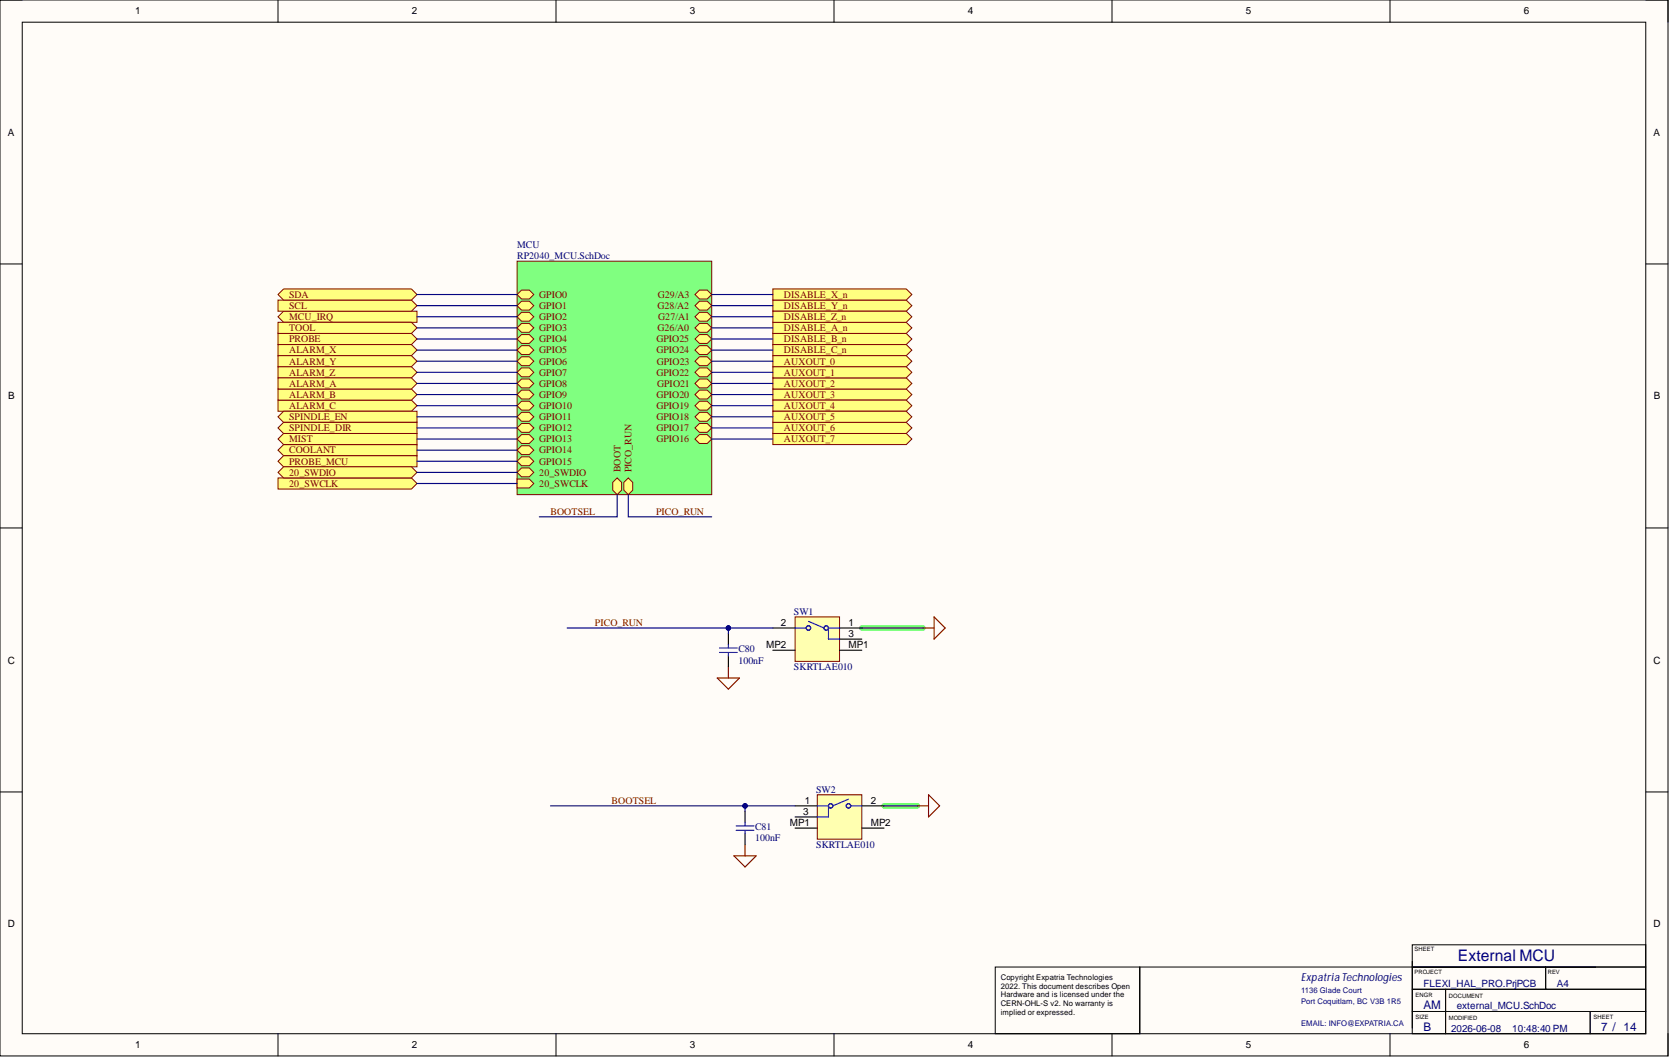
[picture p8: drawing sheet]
<svg xmlns="http://www.w3.org/2000/svg" width="381mm" height="241mm" viewBox="0 0 381 241" stroke-linecap="round" stroke-linejoin="round" font-family="sans-serif">
<defs><g id="words">
<text font-size="3.6" fill="#000080" x="332.8" y="219.5">External MCU</text>
<g font-size="2.7" fill="#000080">
<text x="324.9" y="230.3">AM</text>
<text x="324.9" y="235.4">B</text>
<text x="365.5" y="235.4">7 / 14</text>
</g>
<text font-size="2.6" fill="#000080" x="297" y="224.1">ExpatriaTechnologies</text>
<g font-size="2.3">
<text x="30.9" y="3.3">1</text>
<text x="94" y="3.3">2</text>
<text x="157.5" y="3.3">3</text>
<text x="220.9" y="3.3">4</text>
<text x="284.4" y="3.3">5</text>
<text x="347.9" y="3.3">6</text>
<text x="1.8" y="30.9">A</text>
<text x="377.5" y="30.9">A</text>
<text x="1.9" y="91.2">B</text>
<text x="377.6" y="91.2">B</text>
<text x="178.3" y="142.9">2</text>
<text x="193.7" y="142.9">1</text>
<text x="174.9" y="147.9">MP2</text>
<text x="193.7" y="145.4">3</text>
<text x="193.7" y="147.9">MP1</text>
<text x="1.8" y="151.5">C</text>
<text x="377.5" y="151.5">C</text>
<text x="183.4" y="186">3</text>
<text x="183.7" y="183.5">1</text>
<text x="198.8" y="183.5">2</text>
<text x="180.3" y="188.5">MP1</text>
<text x="198.8" y="188.5">MP2</text>
<text x="1.8" y="211.7">D</text>
<text x="377.5" y="211.7">D</text>
<text x="30.9" y="239.3">1</text>
<text x="94" y="239.3">2</text>
<text x="157.5" y="239.3">3</text>
<text x="220.9" y="239.3">4</text>
<text x="284.4" y="239.3">5</text>
<text x="347.9" y="239.3">6</text>
</g>
<g font-size="2.3" fill="#000080">
<text x="118" y="56.6">MCU</text>
<text x="118" y="59.1">RP2040_MCU.SchDoc</text>
<text x="181.2" y="140.3">SW1</text>
<text x="168.6" y="148.9">C80</text>
<text x="168.6" y="151.5">100nF</text>
<text x="181.2" y="153">SKRTLAE010</text>
<text x="186.3" y="180.9">SW2</text>
<text x="172.4" y="189.5">C81</text>
<text x="172.4" y="192.1">100nF</text>
<text x="186.3" y="193.6">SKRTLAE010</text>
<text x="324.9" y="225.3">FLEXI_HAL_PRO.PrjPCB</text>
<text x="355.4" y="225.3">A4</text>
<text x="332.5" y="230.4">external_MCU.SchDoc</text>
<text x="331.3" y="235.5">2026-06-08</text>
<text x="345.2" y="235.5">10:48:40 PM</text>
</g>
<g font-size="2.3" fill="#800000">
<text x="66" y="70.5">SCL</text>
<text x="66" y="68">SDA</text>
<text x="123.1" y="70.5">GPIO1</text>
<text x="123.1" y="68">GPIO0</text>
<text x="150.1" y="70.5">G28/A2</text>
<text x="150.2" y="68">G29/A3</text>
<text x="179" y="70.5">DISABLE_Y_n</text>
<text x="179" y="68">DISABLE_X_n</text>
<text x="66" y="73.1">MCU_IRQ</text>
<text x="66" y="75.6">TOOL</text>
<text x="123.1" y="73.1">GPIO2</text>
<text x="123.1" y="75.6">GPIO3</text>
<text x="150.1" y="75.6">G26/A0</text>
<text x="150.3" y="73.1">G27/A1</text>
<text x="179" y="75.6">DISABLE_A_n</text>
<text x="179" y="73.1">DISABLE_Z_n</text>
<text x="66" y="80.7">ALARM_X</text>
<text x="66" y="83.2">ALARM_Y</text>
<text x="66" y="78.1">PROBE</text>
<text x="123.1" y="83.2">GPIO6</text>
<text x="123.1" y="78.1">GPIO4</text>
<text x="123.1" y="80.7">GPIO5</text>
<text x="149.9" y="78.1">GPIO25</text>
<text x="149.9" y="80.7">GPIO24</text>
<text x="149.9" y="83.2">GPIO23</text>
<text x="179" y="78.1">DISABLE_B_n</text>
<text x="179" y="80.7">DISABLE_C_n</text>
<text x="179" y="83.2">AUXOUT_0</text>
<text x="66" y="85.8">ALARM_Z</text>
<text x="66" y="88.3">ALARM_A</text>
<text x="123.1" y="88.3">GPIO8</text>
<text x="123.1" y="85.8">GPIO7</text>
<text x="149.9" y="85.8">GPIO22</text>
<text x="150" y="88.3">GPIO21</text>
<text x="179" y="88.3">AUXOUT_2</text>
<text x="179" y="85.8">AUXOUT_1</text>
<text x="66" y="93.4">ALARM_C</text>
<text x="66" y="90.8">ALARM_B</text>
<text x="66" y="95.9">SPINDLE_EN</text>
<text x="123.1" y="93.4">GPIO10</text>
<text x="123.1" y="95.9">GPIO11</text>
<text x="123.1" y="90.8">GPIO9</text>
<text x="149.9" y="90.8">GPIO20</text>
<text x="149.9" y="95.9">GPIO18</text>
<text x="149.9" y="93.4">GPIO19</text>
<text x="179" y="90.8">AUXOUT_3</text>
<text x="179" y="93.4">AUXOUT_4</text>
<text x="179" y="95.9">AUXOUT_5</text>
<text x="66" y="101">MIST</text>
<text x="66" y="98.4">SPINDLE_DIR</text>
<text x="123.1" y="101">GPIO13</text>
<text x="123.1" y="98.4">GPIO12</text>
<text x="149.9" y="98.4">GPIO17</text>
<text x="149.9" y="101">GPIO16</text>
<text x="179" y="101">AUXOUT_7</text>
<text x="179" y="98.4">AUXOUT_6</text>
<text x="66" y="103.5">COOLANT</text>
<text x="66" y="106.1">PROBE_MCU</text>
<text x="123.1" y="103.5">GPIO14</text>
<text x="123.1" y="106.1">GPIO15</text>
<text x="66" y="111.1">20_SWCLK</text>
<text x="66" y="108.6">20_SWDIO</text>
<text x="123.1" y="108.6">20_SWDIO</text>
<text x="123.1" y="111.1">20_SWCLK</text>
<text x="125.7" y="117.5">BOOTSEL</text>
<text x="149.8" y="117.5">PICO_RUN</text>
<text x="135.8" y="142.9">PICO_RUN</text>
<text x="139.6" y="183.5">BOOTSEL</text>
</g>
<g font-size="2.2" fill="#800000">
<text x="141.6" y="107.8" transform="rotate(-90 141.6 107.8)">BOOT</text>
<text x="144.2" y="107.8" transform="rotate(-90 144.2 107.8)">PICO_RUN</text>
</g>
<g font-size="1.8">
<text x="228.5" y="223.6">Copyright Expatria Technologies</text>
<text x="228.5" y="225.7">2022. This document describes Open</text>
<text x="228.5" y="227.7">Hardware and is licensed under the</text>
<text x="228.5" y="229.7">CERN-OHL-S v2. No warranty is</text>
<text x="228.5" y="231.8">implied or expressed.</text>
</g>
<g font-size="1.8" fill="#000080">
<text x="297" y="226.7">1136 Glade Court</text>
<text x="297" y="229.2">Port Coquitlam, BC V3B 1R5</text>
<text x="297" y="234.3">EMAIL: INFO@EXPATRIA.CA</text>
</g>
<g font-size="1.4">
<text x="322.9" y="217.2">SHEET</text>
<text x="322.9" y="222.3">PROJECT</text>
<text x="323.1" y="227.6">ENGR</text>
<text x="330.8" y="227.9">DOCUMENT</text>
<text x="353.4" y="222.3">REV</text>
<text x="323.1" y="232.7">SIZE</text>
<text x="330.8" y="232.9">MODIFIED</text>
<text x="363.8" y="232.7">SHEET</text>
</g>
</g></defs>
<path d="M0 0h380.8v241.1h-380.8z" fill-rule="evenodd" fill="#fffcf8"/>
<path d="M0 0h380.8v241.1h-380.8z" fill="none" stroke="#000" stroke-width=".23"/>
<path d="M5.1 5.1h370.6v230.9h-370.6z" fill-rule="evenodd" fill="#fffcf8"/>
<g fill="none" stroke="#000" stroke-width=".23">
<path d="M0 0h5.1M63.5 0v5.1M126.9 0v5.1M190.4 0v5.1M253.8 0v5.1M317.3 0v5.1M375.7 0h5.1v5.1M5.1 5.1h370.6v230.9h-370.6zM0 60.3h5.1M375.7 60.3h5.1M0 120.5h5.1M375.7 120.5h5.1"/>
<path d="M0 180.8h5.1M375.7 180.8h5.1M322.4 215.7h53.3v5.1h-53.3zM322.4 219.5v15.2M63.5 236v5.1M126.9 236v5.1M190.4 236v5.1M227.2 220.8h33v15.2h-33zM253.8 236v5.1M317.3 236v5.1M322.4 230.9h7.6v5.1h-7.6zM322.4 225.8h7.6v5.1h-7.6z"/>
<path d="M322.4 220.8h30.5v5h-30.5zM330 230.9h33v5.1h-33zM330 225.8h45.7v5.1h-45.7zM352.9 220.8h22.8v5h-22.8zM363 230.9h12.7v5.1h-12.7zM364.3 220.8h-104.1v15.2M380.8 236v5.1"/>
</g>
<path d="M196.7 143.4h14M201.8 184h7.6" fill="none" stroke="#6eff6e" stroke-width="1.3"/>
<path d="M118 59.6h44.5v53.3h-44.5z" fill-rule="evenodd" fill="#80ff80"/>
<path d="M118 59.6h44.5v53.3h-44.5z" fill="none" stroke="#800000" stroke-width=".23"/>
<path d="M158.7 69.8l1-1h1.7l1.1 1-1.1 1h-1.7z" fill-rule="evenodd" fill="#ffff80"/>
<path d="M158.7 69.8l1-1h1.7l1.1 1-1.1 1h-1.7z" fill="none" stroke="#800000" stroke-width=".23"/>
<path d="M158.7 90.1l1-1h1.7l1.1 1-1.1 1h-1.7z" fill-rule="evenodd" fill="#ffff80"/>
<path d="M158.7 90.1l1-1h1.7l1.1 1-1.1 1h-1.7z" fill="none" stroke="#800000" stroke-width=".23"/>
<path d="M118 102.8l1.1-1.1h1.7l1 1.1-1 1h-1.7z" fill-rule="evenodd" fill="#ffff80"/>
<path d="M118 102.8l1.1-1.1h1.7l1 1.1-1 1h-1.7z" fill="none" stroke="#800000" stroke-width=".23"/>
<path d="M158.7 77.4l1-1h1.7l1.1 1-1.1 1h-1.7z" fill-rule="evenodd" fill="#ffff80"/>
<path d="M158.7 77.4l1-1h1.7l1.1 1-1.1 1h-1.7z" fill="none" stroke="#800000" stroke-width=".23"/>
<path d="M118 105.3l1.1-1h1.7l1 1-1 1h-1.7z" fill-rule="evenodd" fill="#ffff80"/>
<path d="M118 105.3l1.1-1h1.7l1 1-1 1h-1.7z" fill="none" stroke="#800000" stroke-width=".23"/>
<path d="M118 87.5l1.1-1h1.7l1 1-1 1.1h-1.7z" fill-rule="evenodd" fill="#ffff80"/>
<path d="M118 87.5l1.1-1h1.7l1 1-1 1.1h-1.7z" fill="none" stroke="#800000" stroke-width=".23"/>
<path d="M118 69.8l1.1-1h1.7l1 1-1 1h-1.7z" fill-rule="evenodd" fill="#ffff80"/>
<path d="M118 69.8l1.1-1h1.7l1 1-1 1h-1.7z" fill="none" stroke="#800000" stroke-width=".23"/>
<path d="M158.7 72.3l1-1h1.7l1.1 1-1.1 1h-1.7z" fill-rule="evenodd" fill="#ffff80"/>
<path d="M158.7 72.3l1-1h1.7l1.1 1-1.1 1h-1.7z" fill="none" stroke="#800000" stroke-width=".23"/>
<path d="M118 67.2l1.1-1h1.7l1 1-1 1.1h-1.7z" fill-rule="evenodd" fill="#ffff80"/>
<path d="M118 67.2l1.1-1h1.7l1 1-1 1.1h-1.7z" fill="none" stroke="#800000" stroke-width=".23"/>
<path d="M118 100.2l1.1-1h1.7l1 1-1 1h-1.7z" fill-rule="evenodd" fill="#ffff80"/>
<path d="M118 100.2l1.1-1h1.7l1 1-1 1h-1.7z" fill="none" stroke="#800000" stroke-width=".23"/>
<path d="M158.7 74.9l1-1.1h1.7l1.1 1.1-1.1 1h-1.7z" fill-rule="evenodd" fill="#ffff80"/>
<path d="M158.7 74.9l1-1.1h1.7l1.1 1.1-1.1 1h-1.7z" fill="none" stroke="#800000" stroke-width=".23"/>
<path d="M158.7 87.5l1-1h1.7l1.1 1-1.1 1.1h-1.7z" fill-rule="evenodd" fill="#ffff80"/>
<path d="M158.7 87.5l1-1h1.7l1.1 1-1.1 1.1h-1.7z" fill="none" stroke="#800000" stroke-width=".23"/>
<path d="M142.4 110.1l1-1 1 1v1.8l-1 1-1-1z" fill-rule="evenodd" fill="#ffff80"/>
<path d="M142.4 110.1l1-1 1 1v1.8l-1 1-1-1z" fill="none" stroke="#800000" stroke-width=".23"/>
<path d="M158.7 67.2l1-1h1.7l1.1 1-1.1 1.1h-1.7z" fill-rule="evenodd" fill="#ffff80"/>
<path d="M158.7 67.2l1-1h1.7l1.1 1-1.1 1.1h-1.7z" fill="none" stroke="#800000" stroke-width=".23"/>
<path d="M118 85l1.1-1h1.7l1 1-1 1h-1.7z" fill-rule="evenodd" fill="#ffff80"/>
<path d="M118 85l1.1-1h1.7l1 1-1 1h-1.7z" fill="none" stroke="#800000" stroke-width=".23"/>
<path d="M118 82.5l1.1-1.1h1.7l1 1.1-1 1h-1.7z" fill-rule="evenodd" fill="#ffff80"/>
<path d="M118 82.5l1.1-1.1h1.7l1 1.1-1 1h-1.7z" fill="none" stroke="#800000" stroke-width=".23"/>
<path d="M118 97.7l1.1-1h1.7l1 1-1 1h-1.7z" fill-rule="evenodd" fill="#ffff80"/>
<path d="M118 97.7l1.1-1h1.7l1 1-1 1h-1.7z" fill="none" stroke="#800000" stroke-width=".23"/>
<path d="M118 72.3l1.1-1h1.7l1 1-1 1h-1.7z" fill-rule="evenodd" fill="#ffff80"/>
<path d="M118 72.3l1.1-1h1.7l1 1-1 1h-1.7z" fill="none" stroke="#800000" stroke-width=".23"/>
<path d="M118 77.4l1.1-1h1.7l1 1-1 1h-1.7z" fill-rule="evenodd" fill="#ffff80"/>
<path d="M118 77.4l1.1-1h1.7l1 1-1 1h-1.7z" fill="none" stroke="#800000" stroke-width=".23"/>
<path d="M158.7 97.7l1-1h1.7l1.1 1-1.1 1h-1.7z" fill-rule="evenodd" fill="#ffff80"/>
<path d="M158.7 97.7l1-1h1.7l1.1 1-1.1 1h-1.7z" fill="none" stroke="#800000" stroke-width=".23"/>
<path d="M118 92.6l1.1-1h1.7l1 1-1 1h-1.7z" fill-rule="evenodd" fill="#ffff80"/>
<path d="M118 92.6l1.1-1h1.7l1 1-1 1h-1.7z" fill="none" stroke="#800000" stroke-width=".23"/>
<path d="M118 95.2l1.1-1.1h1.7l1 1.1-1 1h-1.7z" fill-rule="evenodd" fill="#ffff80"/>
<path d="M118 95.2l1.1-1.1h1.7l1 1.1-1 1h-1.7z" fill="none" stroke="#800000" stroke-width=".23"/>
<path d="M158.7 82.5l1-1.1h1.7l1.1 1.1-1.1 1h-1.7z" fill-rule="evenodd" fill="#ffff80"/>
<path d="M158.7 82.5l1-1.1h1.7l1.1 1.1-1.1 1h-1.7z" fill="none" stroke="#800000" stroke-width=".23"/>
<path d="M158.7 85l1-1h1.7l1.1 1-1.1 1h-1.7z" fill-rule="evenodd" fill="#ffff80"/>
<path d="M158.7 85l1-1h1.7l1.1 1-1.1 1h-1.7z" fill="none" stroke="#800000" stroke-width=".23"/>
<path d="M158.7 95.2l1-1.1h1.7l1.1 1.1-1.1 1h-1.7z" fill-rule="evenodd" fill="#ffff80"/>
<path d="M158.7 95.2l1-1.1h1.7l1.1 1.1-1.1 1h-1.7z" fill="none" stroke="#800000" stroke-width=".23"/>
<path d="M118 79.9l1.1-1h1.7l1 1-1 1h-1.7z" fill-rule="evenodd" fill="#ffff80"/>
<path d="M118 79.9l1.1-1h1.7l1 1-1 1h-1.7z" fill="none" stroke="#800000" stroke-width=".23"/>
<path d="M118 90.1l1.1-1h1.7l1 1-1 1h-1.7z" fill-rule="evenodd" fill="#ffff80"/>
<path d="M118 90.1l1.1-1h1.7l1 1-1 1h-1.7z" fill="none" stroke="#800000" stroke-width=".23"/>
<path d="M118 74.9l1.1-1.1h1.7l1 1.1-1 1h-1.7z" fill-rule="evenodd" fill="#ffff80"/>
<path d="M118 74.9l1.1-1.1h1.7l1 1.1-1 1h-1.7z" fill="none" stroke="#800000" stroke-width=".23"/>
<path d="M158.7 79.9l1-1h1.7l1.1 1-1.1 1h-1.7z" fill-rule="evenodd" fill="#ffff80"/>
<path d="M158.7 79.9l1-1h1.7l1.1 1-1.1 1h-1.7z" fill="none" stroke="#800000" stroke-width=".23"/>
<path d="M158.7 92.6l1-1h1.7l1.1 1-1.1 1h-1.7z" fill-rule="evenodd" fill="#ffff80"/>
<path d="M158.7 92.6l1-1h1.7l1.1 1-1.1 1h-1.7z" fill="none" stroke="#800000" stroke-width=".23"/>
<path d="M158.7 100.2l1-1h1.7l1.1 1-1.1 1h-1.7z" fill-rule="evenodd" fill="#ffff80"/>
<path d="M158.7 100.2l1-1h1.7l1.1 1-1.1 1h-1.7z" fill="none" stroke="#800000" stroke-width=".23"/>
<path d="M139.9 110.1l1-1 1 1v1.8l-1 1-1-1z" fill-rule="evenodd" fill="#ffff80"/>
<path d="M139.9 110.1l1-1 1 1v1.8l-1 1-1-1z" fill="none" stroke="#800000" stroke-width=".23"/>
<path d="M118 107.8l1.1-1h1.7l1 1-1 1.1h-1.7z" fill-rule="evenodd" fill="#ffff80"/>
<path d="M118 107.8l1.1-1h1.7l1 1-1 1.1h-1.7z" fill="none" stroke="#800000" stroke-width=".23"/>
<path d="M118 109.4h2.8l1 1-1 1h-2.8z" fill-rule="evenodd" fill="#ffff80"/>
<path d="M118 109.4h2.8l1 1-1 1h-2.8z" fill="none" stroke="#800000" stroke-width=".23"/>
<path d="M63.5 91.3h30.4l1.3 1.3-1.3 1.3h-30.4z" fill-rule="evenodd" fill="#ffff80"/>
<path d="M63.5 91.3h30.4l1.3 1.3-1.3 1.3h-30.4z" fill="none" stroke="#800000" stroke-width=".23"/>
<path d="M176.4 68.5h30.5l1.3 1.3-1.3 1.2h-30.5z" fill-rule="evenodd" fill="#ffff80"/>
<path d="M176.4 68.5h30.5l1.3 1.3-1.3 1.2h-30.5z" fill="none" stroke="#800000" stroke-width=".23"/>
<path d="M63.5 88.8h30.4l1.3 1.3-1.3 1.2h-30.4z" fill-rule="evenodd" fill="#ffff80"/>
<path d="M63.5 88.8h30.4l1.3 1.3-1.3 1.2h-30.4z" fill="none" stroke="#800000" stroke-width=".23"/>
<path d="M63.5 95.2l1.2-1.3h30.5v2.5h-30.5z" fill-rule="evenodd" fill="#ffff80"/>
<path d="M63.5 95.2l1.2-1.3h30.5v2.5h-30.5z" fill="none" stroke="#800000" stroke-width=".23"/>
<path d="M176.4 99h30.5l1.3 1.2-1.3 1.3h-30.5z" fill-rule="evenodd" fill="#ffff80"/>
<path d="M176.4 99h30.5l1.3 1.2-1.3 1.3h-30.5z" fill="none" stroke="#800000" stroke-width=".23"/>
<path d="M176.4 66h30.5l1.3 1.2-1.3 1.3h-30.5z" fill-rule="evenodd" fill="#ffff80"/>
<path d="M176.4 66h30.5l1.3 1.2-1.3 1.3h-30.5z" fill="none" stroke="#800000" stroke-width=".23"/>
<path d="M176.4 88.8h30.5l1.3 1.3-1.3 1.2h-30.5z" fill-rule="evenodd" fill="#ffff80"/>
<path d="M176.4 88.8h30.5l1.3 1.3-1.3 1.2h-30.5z" fill="none" stroke="#800000" stroke-width=".23"/>
<path d="M63.5 78.7h30.4l1.3 1.2-1.3 1.3h-30.4z" fill-rule="evenodd" fill="#ffff80"/>
<path d="M63.5 78.7h30.4l1.3 1.2-1.3 1.3h-30.4z" fill="none" stroke="#800000" stroke-width=".23"/>
<path d="M63.5 102.8l1.2-1.3h30.5v2.5h-30.5z" fill-rule="evenodd" fill="#ffff80"/>
<path d="M63.5 102.8l1.2-1.3h30.5v2.5h-30.5z" fill="none" stroke="#800000" stroke-width=".23"/>
<path d="M176.4 96.4h30.5l1.3 1.3-1.3 1.3h-30.5z" fill-rule="evenodd" fill="#ffff80"/>
<path d="M176.4 96.4h30.5l1.3 1.3-1.3 1.3h-30.5z" fill="none" stroke="#800000" stroke-width=".23"/>
<path d="M63.5 81.2h30.4l1.3 1.3-1.3 1.2h-30.4z" fill-rule="evenodd" fill="#ffff80"/>
<path d="M63.5 81.2h30.4l1.3 1.3-1.3 1.2h-30.4z" fill="none" stroke="#800000" stroke-width=".23"/>
<path d="M176.4 91.3h30.5l1.3 1.3-1.3 1.3h-30.5z" fill-rule="evenodd" fill="#ffff80"/>
<path d="M176.4 91.3h30.5l1.3 1.3-1.3 1.3h-30.5z" fill="none" stroke="#800000" stroke-width=".23"/>
<path d="M176.4 76.1h30.5l1.3 1.3-1.3 1.3h-30.5z" fill-rule="evenodd" fill="#ffff80"/>
<path d="M176.4 76.1h30.5l1.3 1.3-1.3 1.3h-30.5z" fill="none" stroke="#800000" stroke-width=".23"/>
<path d="M63.5 83.7h30.4l1.3 1.3-1.3 1.3h-30.4z" fill-rule="evenodd" fill="#ffff80"/>
<path d="M63.5 83.7h30.4l1.3 1.3-1.3 1.3h-30.4z" fill="none" stroke="#800000" stroke-width=".23"/>
<path d="M63.5 72.3l1.2-1.3h30.5v2.6h-30.5z" fill-rule="evenodd" fill="#ffff80"/>
<path d="M63.5 72.3l1.2-1.3h30.5v2.6h-30.5z" fill="none" stroke="#800000" stroke-width=".23"/>
<path d="M176.4 73.6h30.5l1.3 1.3-1.3 1.2h-30.5z" fill-rule="evenodd" fill="#ffff80"/>
<path d="M176.4 73.6h30.5l1.3 1.3-1.3 1.2h-30.5z" fill="none" stroke="#800000" stroke-width=".23"/>
<path d="M176.4 93.9h30.5l1.3 1.3-1.3 1.2h-30.5z" fill-rule="evenodd" fill="#ffff80"/>
<path d="M176.4 93.9h30.5l1.3 1.3-1.3 1.2h-30.5z" fill="none" stroke="#800000" stroke-width=".23"/>
<path d="M176.4 78.7h30.5l1.3 1.2-1.3 1.3h-30.5z" fill-rule="evenodd" fill="#ffff80"/>
<path d="M176.4 78.7h30.5l1.3 1.2-1.3 1.3h-30.5z" fill="none" stroke="#800000" stroke-width=".23"/>
<path d="M176.4 71h30.5l1.3 1.3-1.3 1.3h-30.5z" fill-rule="evenodd" fill="#ffff80"/>
<path d="M176.4 71h30.5l1.3 1.3-1.3 1.3h-30.5z" fill="none" stroke="#800000" stroke-width=".23"/>
<path d="M63.5 68.5h30.4l1.3 1.3-1.3 1.2h-30.4z" fill-rule="evenodd" fill="#ffff80"/>
<path d="M63.5 68.5h30.4l1.3 1.3-1.3 1.2h-30.4z" fill="none" stroke="#800000" stroke-width=".23"/>
<path d="M63.5 86.3h30.4l1.3 1.2-1.3 1.3h-30.4z" fill-rule="evenodd" fill="#ffff80"/>
<path d="M63.5 86.3h30.4l1.3 1.2-1.3 1.3h-30.4z" fill="none" stroke="#800000" stroke-width=".23"/>
<path d="M176.4 81.2h30.5l1.3 1.3-1.3 1.2h-30.5z" fill-rule="evenodd" fill="#ffff80"/>
<path d="M176.4 81.2h30.5l1.3 1.3-1.3 1.2h-30.5z" fill="none" stroke="#800000" stroke-width=".23"/>
<path d="M176.4 86.3h30.5l1.3 1.2-1.3 1.3h-30.5z" fill-rule="evenodd" fill="#ffff80"/>
<path d="M176.4 86.3h30.5l1.3 1.2-1.3 1.3h-30.5z" fill="none" stroke="#800000" stroke-width=".23"/>
<path d="M176.4 83.7h30.5l1.3 1.3-1.3 1.3h-30.5z" fill-rule="evenodd" fill="#ffff80"/>
<path d="M176.4 83.7h30.5l1.3 1.3-1.3 1.3h-30.5z" fill="none" stroke="#800000" stroke-width=".23"/>
<path d="M63.5 100.2l1.2-1.2h30.5v2.5h-30.5z" fill-rule="evenodd" fill="#ffff80"/>
<path d="M63.5 100.2l1.2-1.2h30.5v2.5h-30.5z" fill="none" stroke="#800000" stroke-width=".23"/>
<path d="M63.5 97.7l1.2-1.3h30.5v2.6h-30.5z" fill-rule="evenodd" fill="#ffff80"/>
<path d="M63.5 97.7l1.2-1.3h30.5v2.6h-30.5z" fill="none" stroke="#800000" stroke-width=".23"/>
<path d="M63.5 67.2l1.2-1.2h29.2l1.3 1.2-1.3 1.3h-29.2z" fill-rule="evenodd" fill="#ffff80"/>
<path d="M63.5 67.2l1.2-1.2h29.2l1.3 1.2-1.3 1.3h-29.2z" fill="none" stroke="#800000" stroke-width=".23"/>
<path d="M166.3 144.6v2.6M166.3 149.7v2.5M170.1 185.2v2.6M170.1 190.3v2.5" fill="none" stroke="#000" stroke-width=".26"/>
<path d="M164.2 147.9h4.1M164.2 148.9h4.1M166.3 147.2v.7M166.3 148.9v.8M168 188.5h4.1M168 189.5h4.1M170.1 187.8v.7M170.1 189.5v.8" fill="none" stroke="#00f" stroke-width=".26"/>
<path d="M163.7 154.8h5.1l-2.5 2.5zM166.3 152.2v2.6M210.7 143.4h2.5M213.2 140.8l2.6 2.6-2.6 2.5zM167.5 195.4h5.1l-2.5 2.5zM170.1 192.8v2.6M209.4 184h2.6M212 181.4l2.5 2.6-2.5 2.5z" fill="none" stroke="#800000" stroke-width=".26"/>
<path d="M63.5 105.3l1.2-1.3h30.5v2.6h-30.5z" fill-rule="evenodd" fill="#ffff80"/>
<path d="M63.5 105.3l1.2-1.3h30.5v2.6h-30.5z" fill="none" stroke="#800000" stroke-width=".23"/>
<path d="M63.5 76.1h30.4l1.3 1.3-1.3 1.3h-30.4z" fill-rule="evenodd" fill="#ffff80"/>
<path d="M63.5 76.1h30.4l1.3 1.3-1.3 1.3h-30.4z" fill="none" stroke="#800000" stroke-width=".23"/>
<path d="M63.5 73.6h30.4l1.3 1.3-1.3 1.2h-30.4z" fill-rule="evenodd" fill="#ffff80"/>
<path d="M63.5 73.6h30.4l1.3 1.3-1.3 1.2h-30.4z" fill="none" stroke="#800000" stroke-width=".23"/>
<path d="M186.6 181.4h10.1v10.2h-10.1z" fill-rule="evenodd" fill="#ffffb0"/>
<path d="M186.6 181.4h10.1v10.2h-10.1z" fill="none" stroke="#800000" stroke-width=".23"/>
<path d="M181.5 184h5.1M181.5 186.5h5.1M181.5 189h5.1M196.7 184h5.1M196.7 189h5.1" fill="none" stroke="#000" stroke-width=".26"/>
<g fill="none" stroke="#00f" stroke-width=".26">
<path d="M186.6 184h2.5v2.5h-2.5M193.7 182.4l-3.6 1.6M194.2 184h2.5"/>
<circle cx="189.6" cy="184" r=".51"/>
<circle cx="193.7" cy="184" r=".51"/>
</g>
<path d="M181.5 140.8h10.2v10.2h-10.2z" fill-rule="evenodd" fill="#ffffb0"/>
<path d="M181.5 140.8h10.2v10.2h-10.2z" fill="none" stroke="#800000" stroke-width=".23"/>
<path d="M176.4 143.4h5.1M176.4 148.4h5.1M191.7 143.4h5M191.7 145.9h5M191.7 148.4h5" fill="none" stroke="#000" stroke-width=".26"/>
<g fill="none" stroke="#00f" stroke-width=".26">
<path d="M181.5 143.4h2.5M184.5 141.8l3.6 1.6M189.1 143.4h2.6M189.1 143.4v2.5h2.6"/>
<circle cx="184.5" cy="143.4" r=".51"/>
<circle cx="188.6" cy="143.4" r=".51"/>
</g>
<g fill="none" stroke="#000080" stroke-width=".26">
<path d="M95.2 69.8h22.8M95.2 67.2h22.8M95.2 72.3h22.8M95.2 77.4h22.8M95.2 74.9h22.8M95.2 79.9h22.8M162.5 69.8h13.9M162.5 67.2h13.9M162.5 72.3h13.9M162.5 77.4h13.9M162.5 74.9h13.9M162.5 79.9h13.9"/>
<path d="M95.2 90.1h22.8M95.2 87.5h22.8M95.2 97.7h22.8M95.2 82.5h22.8M95.2 85h22.8M95.2 95.2h22.8M95.2 92.6h22.8M162.5 90.1h13.9M162.5 87.5h13.9M162.5 97.7h13.9M162.5 82.5h13.9M162.5 85h13.9"/>
<path d="M162.5 95.2h13.9M162.5 92.6h13.9M95.2 100.2h22.8M95.2 102.8h22.8M140.9 112.9v5.1h-17.8M143.4 112.9v5.1h19.1M162.5 100.2h13.9M129.5 143.4h36.8v1.2M196.7 143.4h14M201.8 184h7.6"/>
</g>
<circle cx="166.3" cy="143.4" r=".51" fill="#000080"/>
<circle cx="166.3" cy="143.4" r=".51" fill="none" stroke="#000080" stroke-width=".23"/>
<path d="M125.7 184h44.4v1.2" fill="none" stroke="#000080" stroke-width=".26"/>
<circle cx="170.1" cy="184" r=".51" fill="#000080"/>
<circle cx="170.1" cy="184" r=".51" fill="none" stroke="#000080" stroke-width=".23"/>
<path d="M95.2 105.3h22.8M166.3 143.4h10.1" fill="none" stroke="#000080" stroke-width=".26"/>
<circle cx="166.3" cy="143.4" r=".51" fill="#000080"/>
<circle cx="166.3" cy="143.4" r=".51" fill="none" stroke="#000080" stroke-width=".23"/>
<path d="M170.1 184h11.4" fill="none" stroke="#000080" stroke-width=".26"/>
<circle cx="170.1" cy="184" r=".51" fill="#000080"/>
<circle cx="170.1" cy="184" r=".51" fill="none" stroke="#000080" stroke-width=".23"/>
<path d="M63.5 109.1h30.4l1.3 1.3-1.3 1.2h-30.4z" fill-rule="evenodd" fill="#ffff80"/>
<path d="M63.5 109.1h30.4l1.3 1.3-1.3 1.2h-30.4z" fill="none" stroke="#800000" stroke-width=".23"/>
<path d="M63.5 107.8l1.2-1.2h29.2l1.3 1.2-1.3 1.3h-29.2z" fill-rule="evenodd" fill="#ffff80"/>
<path d="M63.5 107.8l1.2-1.2h29.2l1.3 1.2-1.3 1.3h-29.2z" fill="none" stroke="#800000" stroke-width=".23"/>
<path d="M95.2 107.8h22.8M95.2 110.4h22.8" fill="none" stroke="#000080" stroke-width=".26"/>
<use href="#words"/>
</svg>
